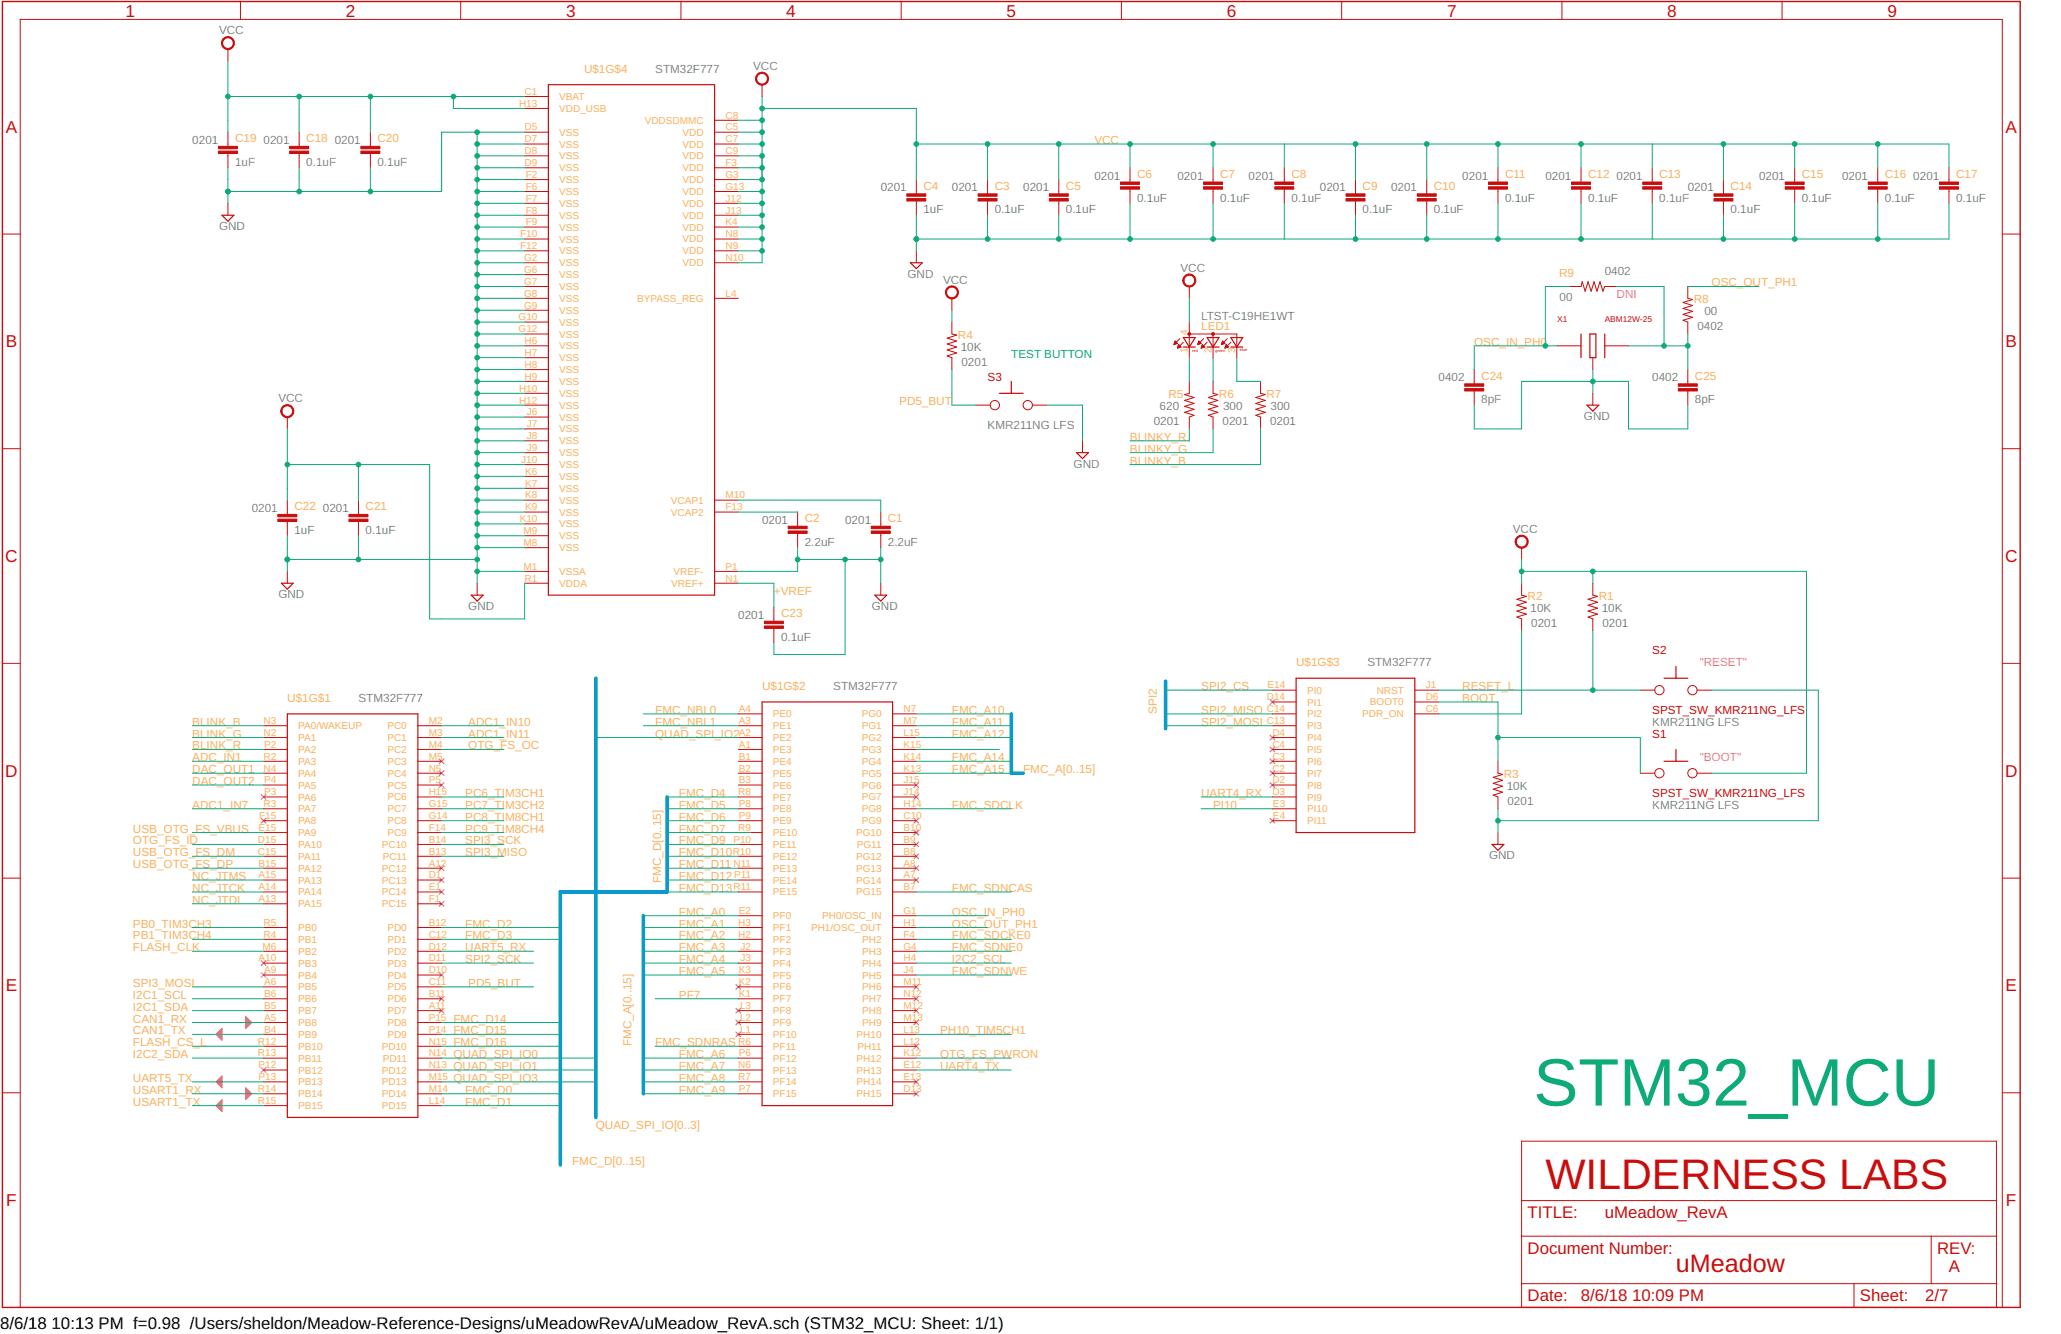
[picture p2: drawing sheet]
<svg xmlns="http://www.w3.org/2000/svg" width="432mm" height="279mm" viewBox="0 0 432 279" stroke-linecap="round" stroke-linejoin="round" font-family="sans-serif">
<defs><g id="words">
<text font-size="14.1" fill="#0dab76" x="321.3" y="231.6">STM32_MCU</text>
<text font-size="8.9" fill="#c90d0c" x="323.8" y="249">WILDERNESS LABS</text>
<text font-size="5.3" fill="#c90d0c" x="351.1" y="266.4">uMeadow</text>
<g font-size="3.6" fill="#c90d0c">
<text x="26.3" y="3.5">1</text>
<text x="72.5" y="3.5">2</text>
<text x="118.6" y="3.5">3</text>
<text x="164.7" y="3.5">4</text>
<text x="210.9" y="3.5">5</text>
<text x="257" y="3.5">6</text>
<text x="303.2" y="3.5">7</text>
<text x="349.3" y="3.5">8</text>
<text x="395.4" y="3.5">9</text>
<text x="1.2" y="27.8">A</text>
<text x="420.2" y="27.8">A</text>
<text x="1.2" y="72.8">B</text>
<text x="420.2" y="72.8">B</text>
<text x="1.1" y="117.7">C</text>
<text x="420.1" y="117.7">C</text>
<text x="1.1" y="162.7">D</text>
<text x="420.1" y="162.7">D</text>
<text x="1.2" y="207.7">E</text>
<text x="420.2" y="207.7">E</text>
<text x="1.3" y="252.6">F</text>
<text x="420.3" y="252.6">F</text>
</g>
<g font-size="3.5" fill="#c90d0c">
<text x="320" y="255.2">TITLE:</text>
<text x="336.2" y="255.2">uMeadow_RevA</text>
<text x="320" y="262.6">Document Number:</text>
<text x="405.8" y="262.6">REV:</text>
<text x="408.3" y="266.4">A</text>
<text x="320" y="272.6">Date:</text>
<text x="331.2" y="272.6">8/6/18</text>
<text x="342" y="272.6">10:09 PM</text>
<text x="389.7" y="272.6">Sheet:</text>
<text x="403.3" y="272.6">2/7</text>
</g>
<g font-size="3.5">
<text x="0" y="278.4">8/6/18</text>
<text x="10.8" y="278.4">10:13 PM f=0.98 /Users/sheldon/Meadow-Reference-Designs/uMeadowRevA/uMeadow_RevA.sch (STM32_MCU: Sheet: 1/1)</text>
</g>
<g font-size="2.5" fill="#808080">
<text x="45.9" y="7.2">VCC</text>
<text x="137.3" y="15.2">STM32F777</text>
<text x="157.8" y="14.6">VCC</text>
<text x="40.3" y="30.2">0201</text>
<text x="49.2" y="34.8">1uF</text>
<text x="55.2" y="30.2">0201</text>
<text x="64.2" y="34.8">0.1uF</text>
<text x="70.1" y="30.2">0201</text>
<text x="79.1" y="34.8">0.1uF</text>
<text x="184.5" y="40.1">0201</text>
<text x="199.4" y="40.1">0201</text>
<text x="214.4" y="40.1">0201</text>
<text x="229.3" y="37.6">0201</text>
<text x="246.7" y="37.6">0201</text>
<text x="261.6" y="37.6">0201</text>
<text x="276.5" y="40.1">0201</text>
<text x="291.4" y="40.1">0201</text>
<text x="306.4" y="37.6">0201</text>
<text x="323.8" y="37.6">0201</text>
<text x="338.7" y="37.6">0201</text>
<text x="353.6" y="40.1">0201</text>
<text x="368.5" y="37.6">0201</text>
<text x="385.9" y="37.6">0201</text>
<text x="400.9" y="37.6">0201</text>
<text x="193.5" y="44.7">1uF</text>
<text x="208.4" y="44.7">0.1uF</text>
<text x="223.3" y="44.7">0.1uF</text>
<text x="238.2" y="42.2">0.1uF</text>
<text x="255.6" y="42.2">0.1uF</text>
<text x="270.6" y="42.2">0.1uF</text>
<text x="285.5" y="44.7">0.1uF</text>
<text x="300.4" y="44.7">0.1uF</text>
<text x="315.3" y="42.2">0.1uF</text>
<text x="332.7" y="42.2">0.1uF</text>
<text x="347.6" y="42.2">0.1uF</text>
<text x="362.6" y="44.7">0.1uF</text>
<text x="377.5" y="42.2">0.1uF</text>
<text x="394.9" y="42.2">0.1uF</text>
<text x="409.8" y="42.2">0.1uF</text>
<text x="45.9" y="48.2">GND</text>
<text x="190.1" y="58.1">GND</text>
<text x="197.6" y="59.4">VCC</text>
<text x="247.3" y="56.9">VCC</text>
<text x="336.2" y="57.5">0402</text>
<text x="326.8" y="63">00</text>
<text x="357.1" y="66">00</text>
<text x="251.7" y="67.1">LTST-C19HE1WT</text>
<text x="355.6" y="69.2">0402</text>
<text x="201.3" y="73.4">10K</text>
<text x="201.4" y="76.7">0201</text>
<text x="301.4" y="79.9">0402</text>
<text x="346.2" y="79.9">0402</text>
<text x="58.3" y="84.2">VCC</text>
<text x="206.9" y="89.8">KMR211NG LFS</text>
<text x="241.7" y="89.1">0201</text>
<text x="243" y="85.9">620</text>
<text x="256.1" y="89.1">0201</text>
<text x="256.3" y="85.9">300</text>
<text x="266.1" y="89.1">0201</text>
<text x="266.2" y="85.9">300</text>
<text x="310.3" y="84.5">8pF</text>
<text x="331.9" y="88">GND</text>
<text x="355.1" y="84.5">8pF</text>
<text x="224.9" y="97.9">GND</text>
<text x="52.7" y="107.2">0201</text>
<text x="67.6" y="107.2">0201</text>
<text x="61.7" y="111.8">1uF</text>
<text x="76.6" y="111.8">0.1uF</text>
<text x="159.7" y="109.7">0201</text>
<text x="177.1" y="109.7">0201</text>
<text x="316.9" y="111.6">VCC</text>
<text x="168.6" y="114.3">2.2uF</text>
<text x="186" y="114.3">2.2uF</text>
<text x="58.3" y="125.3">GND</text>
<text x="98.1" y="127.8">GND</text>
<text x="154.7" y="129.6">0201</text>
<text x="182.7" y="127.8">GND</text>
<text x="320.7" y="128.1">10K</text>
<text x="320.8" y="131.4">0201</text>
<text x="335.6" y="128.1">10K</text>
<text x="335.7" y="131.4">0201</text>
<text x="163.6" y="134.2">0.1uF</text>
<text x="286.5" y="139.6">STM32F777</text>
<text x="75.1" y="147">STM32F777</text>
<text x="174.6" y="144.5">STM32F777</text>
<text x="346.2" y="152">KMR211NG LFS</text>
<text x="315.7" y="165.4">10K</text>
<text x="315.8" y="168.7">0201</text>
<text x="346.2" y="169.4">KMR211NG LFS</text>
<text x="312" y="180">GND</text>
</g>
<g font-size="2.5" fill="#fbaf5c">
<text x="122.4" y="15.2">U$1G$4</text>
<text x="49.2" y="29.8">C19</text>
<text x="64.2" y="29.8">C18</text>
<text x="79.1" y="29.8">C20</text>
<text x="229.3" y="30.2">VCC</text>
<text x="193.5" y="39.7">C4</text>
<text x="208.4" y="39.7">C3</text>
<text x="223.3" y="39.7">C5</text>
<text x="238.2" y="37.2">C6</text>
<text x="255.6" y="37.2">C7</text>
<text x="270.6" y="37.2">C8</text>
<text x="285.5" y="39.7">C9</text>
<text x="300.4" y="39.7">C10</text>
<text x="315.3" y="37.2">C11</text>
<text x="332.7" y="37.2">C12</text>
<text x="347.6" y="37.2">C13</text>
<text x="362.6" y="39.7">C14</text>
<text x="377.5" y="37.2">C15</text>
<text x="394.9" y="37.2">C16</text>
<text x="409.8" y="37.2">C17</text>
<text x="326.6" y="58">R9</text>
<text x="358.6" y="60">OSC_OUT_PH1</text>
<text x="354.9" y="63.5">R8</text>
<text x="200.7" y="71">R4</text>
<text x="251.7" y="69.2">LED1</text>
<text x="308.9" y="72.4">OSC_IN_PH0</text>
<text x="244.8" y="83.4">R5</text>
<text x="255.4" y="83.4">R6</text>
<text x="265.3" y="83.4">R7</text>
<text x="310.3" y="79.5">C24</text>
<text x="355.1" y="79.5">C25</text>
<text x="188.4" y="84.9">PD5_BUT</text>
<text x="236.7" y="92.3">BLINKY_R</text>
<text x="236.7" y="94.8">BLINKY_G</text>
<text x="236.7" y="97.3">BLINKY_B</text>
<text x="61.7" y="106.9">C22</text>
<text x="76.6" y="106.9">C21</text>
<text x="168.6" y="109.4">C2</text>
<text x="186" y="109.4">C1</text>
<text x="162.1" y="124.6">+VREF</text>
<text x="320" y="125.7">R2</text>
<text x="335" y="125.7">R1</text>
<text x="163.6" y="129.2">C23</text>
<text x="271.6" y="139.6">U$1G$3</text>
<text x="60.2" y="147">U$1G$1</text>
<text x="137.3" y="149.5">FMC_NBL0</text>
<text x="159.7" y="144.5">U$1G$2</text>
<text x="199.4" y="149.5">FMC_A10</text>
<text x="242.3" y="149.5" transform="rotate(-90 242.3 149.5)">SPI2</text>
<text x="251.7" y="144.5">SPI2_CS</text>
<text x="251.7" y="149.5">SPI2_MISO</text>
<text x="306.4" y="144.5">RESET_L</text>
<text x="306.4" y="147">BOOT</text>
<text x="40.3" y="152">BLINK_B</text>
<text x="40.3" y="154.5">BLINK_G</text>
<text x="98.1" y="152">ADC1_IN10</text>
<text x="98.1" y="154.5">ADC1_IN11</text>
<text x="137.3" y="154.5">QUAD_SPI_IO2</text>
<text x="137.3" y="152">FMC_NBL1</text>
<text x="199.4" y="152">FMC_A11</text>
<text x="199.4" y="154.5">FMC_A12</text>
<text x="251.7" y="152">SPI2_MOSI</text>
<text x="40.3" y="157">BLINK_R</text>
<text x="40.3" y="159.5">ADC_IN1</text>
<text x="40.3" y="161.9">DAC_OUT1</text>
<text x="98.1" y="157">OTG_FS_OC</text>
<text x="199.4" y="159.5">FMC_A14</text>
<text x="199.4" y="161.9">FMC_A15</text>
<text x="214.4" y="161.9">FMC_A[0..15]</text>
<text x="40.3" y="164.4">DAC_OUT2</text>
<text x="97.5" y="166.9">PC6_TIM3CH1</text>
<text x="142.2" y="166.9">FMC_D4</text>
<text x="251.7" y="166.9">UART4_RX</text>
<text x="315.1" y="163">R3</text>
<text x="40.3" y="169.4">ADC1_IN7</text>
<text x="97.5" y="169.4">PC7_TIM3CH2</text>
<text x="97.5" y="171.9">PC8_TIM8CH1</text>
<text x="142.2" y="169.4">FMC_D5</text>
<text x="142.2" y="171.9">FMC_D6</text>
<text x="199.4" y="169.4">FMC_SDCLK</text>
<text x="254.1" y="169.4">PI10</text>
<text x="27.9" y="174.4">USB_OTG_FS_VBUS</text>
<text x="27.9" y="176.9">OTG_FS_ID</text>
<text x="27.9" y="179.3">USB_OTG_FS_DM</text>
<text x="97.5" y="174.4">PC9_TIM8CH4</text>
<text x="97.5" y="176.9">SPI3_SCK</text>
<text x="97.5" y="179.3">SPI3_MISO</text>
<text x="142.2" y="174.4">FMC_D7</text>
<text x="142.2" y="176.9">FMC_D9</text>
<text x="142.2" y="179.3">FMC_D10</text>
<text x="27.9" y="181.8">USB_OTG_FS_DP</text>
<text x="40.3" y="184.3">NC_JTMS</text>
<text x="138.5" y="184.9" transform="rotate(-90 138.5 184.9)">FMC_D[0..15]</text>
<text x="142.2" y="181.8">FMC_D11</text>
<text x="142.2" y="184.3">FMC_D12</text>
<text x="40.3" y="186.8">NC_JTCK</text>
<text x="40.3" y="189.3">NC_JTDI</text>
<text x="142.2" y="191.8">FMC_A0</text>
<text x="142.2" y="186.8">FMC_D13</text>
<text x="199.4" y="191.8">OSC_IN_PH0</text>
<text x="199.4" y="186.8">FMC_SDNCAS</text>
<text x="27.9" y="194.3">PB0_TIM3CH3</text>
<text x="27.9" y="196.8">PB1_TIM3CH4</text>
<text x="97.5" y="194.3">FMC_D2</text>
<text x="97.5" y="196.8">FMC_D3</text>
<text x="142.2" y="194.3">FMC_A1</text>
<text x="142.2" y="196.8">FMC_A2</text>
<text x="199.4" y="194.3">OSC_OUT_PH1</text>
<text x="199.4" y="196.8">FMC_SDCKE0</text>
<text x="27.9" y="199.2">FLASH_CLK</text>
<text x="97.5" y="199.2">UART5_RX</text>
<text x="97.5" y="201.7">SPI2_SCK</text>
<text x="142.2" y="199.2">FMC_A3</text>
<text x="142.2" y="201.7">FMC_A4</text>
<text x="199.4" y="199.2">FMC_SDNE0</text>
<text x="199.4" y="201.7">I2C2_SCL</text>
<text x="27.9" y="206.7">SPI3_MOSI</text>
<text x="27.9" y="209.2">I2C1_SCL</text>
<text x="98.1" y="206.7">PD5_BUT</text>
<text x="142.2" y="204.2">FMC_A5</text>
<text x="142.2" y="209.2">PF7</text>
<text x="199.4" y="204.2">FMC_SDNWE</text>
<text x="27.9" y="211.7">I2C1_SDA</text>
<text x="27.9" y="214.2">CAN1_RX</text>
<text x="95" y="214.2">FMC_D14</text>
<text x="27.9" y="216.6">CAN1_TX</text>
<text x="27.9" y="219.1">FLASH_CS_L</text>
<text x="27.9" y="221.6">I2C2_SDA</text>
<text x="95" y="216.6">FMC_D15</text>
<text x="95" y="219.1">FMC_D16</text>
<text x="95" y="221.6">QUAD_SPI_IO0</text>
<text x="132.3" y="219.1" transform="rotate(-90 132.3 219.1)">FMC_A[0..15]</text>
<text x="137.3" y="219.1">FMC_SDNRAS</text>
<text x="142.2" y="221.6">FMC_A6</text>
<text x="197" y="221.6">OTG_FS_PWRON</text>
<text x="197" y="216.6">PH10_TIM5CH1</text>
<text x="27.9" y="226.6">UART5_TX</text>
<text x="95" y="226.6">QUAD_SPI_IO3</text>
<text x="95" y="224.1">QUAD_SPI_IO1</text>
<text x="142.2" y="224.1">FMC_A7</text>
<text x="142.2" y="226.6">FMC_A8</text>
<text x="197" y="224.1">UART4_TX</text>
<text x="27.9" y="229.1">USART1_RX</text>
<text x="27.9" y="231.6">USART1_TX</text>
<text x="97.5" y="229.1">FMC_D0</text>
<text x="97.5" y="231.6">FMC_D1</text>
<text x="142.2" y="229.1">FMC_A9</text>
<text x="124.8" y="236.5">QUAD_SPI_IO[0..3]</text>
<text x="119.9" y="244">FMC_D[0..15]</text>
</g>
<g font-size="2.5" fill="#f0f">
<text x="338.7" y="62.5">DNI</text>
<text x="356.1" y="139.6">&quot;RESET&quot;</text>
<text x="356.1" y="159.5">&quot;BOOT&quot;</text>
</g>
<text font-size="2.5" fill="#0dab76" x="211.9" y="74.9">TEST BUTTON</text>
<g font-size="2.5" fill="#c90d0c">
<text x="206.9" y="79.9">S3</text>
<text x="346.2" y="137.1">S2</text>
<text x="346.2" y="149.5">SPST_SW_KMR211NG_LFS</text>
<text x="346.2" y="154.5">S1</text>
<text x="346.2" y="166.9">SPST_SW_KMR211NG_LFS</text>
</g>
<g font-size="2.1" fill="#fbaf5c">
<text x="108.8" y="22.4">H13</text>
<text x="109.9" y="19.9">C1</text>
<text x="117.2" y="23.4">VDD_USB</text>
<text x="117.2" y="21">VBAT</text>
<text x="109.9" y="27.3">D5</text>
<text x="109.9" y="29.8">D7</text>
<text x="117.2" y="28.4">VSS</text>
<text x="135.1" y="25.9">VDDSDMMC</text>
<text x="143" y="28.4">VDD</text>
<text x="152" y="27.3">C5</text>
<text x="152" y="29.8">C7</text>
<text x="152" y="24.8">C8</text>
<text x="109.9" y="32.3">D8</text>
<text x="109.9" y="34.8">D9</text>
<text x="117.2" y="30.9">VSS</text>
<text x="117.2" y="33.4">VSS</text>
<text x="117.2" y="35.9">VSS</text>
<text x="143" y="30.9">VDD</text>
<text x="143" y="33.4">VDD</text>
<text x="143" y="35.9">VDD</text>
<text x="152" y="32.3">C9</text>
<text x="152" y="34.8">F3</text>
<text x="110.2" y="37.3">F2</text>
<text x="110.2" y="39.8">F6</text>
<text x="117.2" y="38.4">VSS</text>
<text x="117.2" y="40.9">VSS</text>
<text x="143" y="38.4">VDD</text>
<text x="143" y="40.8">VDD</text>
<text x="152" y="37.3">G3</text>
<text x="152" y="39.8">G13</text>
<text x="110.2" y="42.2">F7</text>
<text x="110.2" y="44.7">F8</text>
<text x="110.2" y="47.2">F9</text>
<text x="117.2" y="43.3">VSS</text>
<text x="117.2" y="45.8">VSS</text>
<text x="143" y="43.3">VDD</text>
<text x="143" y="45.8">VDD</text>
<text x="152" y="42.2">J12</text>
<text x="152" y="44.7">J13</text>
<text x="152" y="47.2">K4</text>
<text x="109" y="49.7">F10</text>
<text x="109" y="52.2">F12</text>
<text x="117.2" y="48.3">VSS</text>
<text x="117.2" y="50.8">VSS</text>
<text x="117.2" y="53.3">VSS</text>
<text x="143" y="48.3">VDD</text>
<text x="143" y="50.8">VDD</text>
<text x="143" y="53.3">VDD</text>
<text x="152" y="49.7">N8</text>
<text x="152" y="52.2">N9</text>
<text x="109.8" y="54.7">G2</text>
<text x="109.8" y="57.2">G6</text>
<text x="109.8" y="59.7">G7</text>
<text x="117.2" y="55.8">VSS</text>
<text x="117.2" y="58.3">VSS</text>
<text x="143" y="55.8">VDD</text>
<text x="152" y="54.7">N10</text>
<text x="109.8" y="62.1">G8</text>
<text x="109.8" y="64.6">G9</text>
<text x="117.2" y="60.7">VSS</text>
<text x="117.2" y="63.2">VSS</text>
<text x="117.2" y="65.7">VSS</text>
<text x="133.5" y="63.2">BYPASS_REG</text>
<text x="152" y="62.1">L4</text>
<text x="108.6" y="67.1">G10</text>
<text x="108.6" y="69.6">G12</text>
<text x="117.2" y="68.2">VSS</text>
<text x="117.2" y="70.7">VSS</text>
<text x="248.8" y="70.1" transform="rotate(-90 248.8 70.1)">4</text>
<text x="109.9" y="72.1">H6</text>
<text x="109.9" y="74.6">H7</text>
<text x="109.9" y="77.1">H8</text>
<text x="117.2" y="73.2">VSS</text>
<text x="117.2" y="75.7">VSS</text>
<text x="248.8" y="73.9" transform="rotate(-90 248.8 73.9)">1</text>
<text x="253.8" y="73.9" transform="rotate(-90 253.8 73.9)">2</text>
<text x="258.8" y="73.9" transform="rotate(-90 258.8 73.9)">3</text>
<text x="108.8" y="82">H10</text>
<text x="109.9" y="79.5">H9</text>
<text x="117.2" y="78.2">VSS</text>
<text x="117.2" y="80.6">VSS</text>
<text x="117.2" y="83.1">VSS</text>
<text x="108.8" y="84.5">H12</text>
<text x="110.4" y="87">J6</text>
<text x="110.4" y="89.5">J7</text>
<text x="117.2" y="85.6">VSS</text>
<text x="117.2" y="88.1">VSS</text>
<text x="110.4" y="92">J8</text>
<text x="110.4" y="94.5">J9</text>
<text x="117.2" y="90.6">VSS</text>
<text x="117.2" y="93.1">VSS</text>
<text x="117.2" y="95.6">VSS</text>
<text x="109.2" y="96.9">J10</text>
<text x="110" y="99.4">K6</text>
<text x="110" y="101.9">K7</text>
<text x="117.2" y="98">VSS</text>
<text x="117.2" y="100.5">VSS</text>
<text x="110" y="104.4">K8</text>
<text x="110" y="106.9">K9</text>
<text x="117.2" y="103">VSS</text>
<text x="117.2" y="105.5">VSS</text>
<text x="117.2" y="108">VSS</text>
<text x="140.5" y="105.5">VCAP1</text>
<text x="140.5" y="108">VCAP2</text>
<text x="152" y="104.4">M10</text>
<text x="152" y="106.9">F13</text>
<text x="108.9" y="109.4">K10</text>
<text x="109.7" y="111.9">M9</text>
<text x="117.2" y="110.5">VSS</text>
<text x="117.2" y="113">VSS</text>
<text x="109.7" y="114.4">M8</text>
<text x="109.7" y="119.3">M1</text>
<text x="117.2" y="115.4">VSS</text>
<text x="152" y="119.3">P1</text>
<text x="109.9" y="121.8">R1</text>
<text x="117.2" y="122.9">VDDA</text>
<text x="117.2" y="120.4">VSSA</text>
<text x="140.6" y="122.9">VREF+</text>
<text x="141.1" y="120.4">VREF-</text>
<text x="152" y="121.8">N1</text>
<text x="154.8" y="149.2">A4</text>
<text x="189.3" y="149.2">N7</text>
<text x="265.4" y="146.7">D14</text>
<text x="265.4" y="149.2">C14</text>
<text x="265.5" y="144.2">E14</text>
<text x="273.8" y="145.3">PI0</text>
<text x="273.8" y="147.8">PI1</text>
<text x="287" y="147.8">BOOT0</text>
<text x="288.4" y="145.3">NRST</text>
<text x="298.7" y="146.7">D6</text>
<text x="298.7" y="144.2">J1</text>
<text x="298.7" y="149.2">C6</text>
<text x="55.2" y="151.6">N3</text>
<text x="55.2" y="154.1">N2</text>
<text x="62.5" y="152.7">PA0/WAKEUP</text>
<text x="62.5" y="155.2">PA1</text>
<text x="81.2" y="152.7">PC0</text>
<text x="81.2" y="155.2">PC1</text>
<text x="89.8" y="151.6">M2</text>
<text x="89.8" y="154.1">M3</text>
<text x="154.8" y="151.6">A3</text>
<text x="154.8" y="154.1">A2</text>
<text x="161.9" y="152.7">PE1</text>
<text x="161.9" y="150.3">PE0</text>
<text x="161.9" y="155.2">PE2</text>
<text x="180.5" y="150.2">PG0</text>
<text x="180.5" y="152.7">PG1</text>
<text x="180.5" y="155.2">PG2</text>
<text x="189.3" y="151.6">M7</text>
<text x="189.3" y="154.1">L15</text>
<text x="265.4" y="151.6">C13</text>
<text x="266.6" y="154.1">D4</text>
<text x="273.8" y="150.3">PI2</text>
<text x="273.8" y="152.7">PI3</text>
<text x="273.8" y="155.2">PI4</text>
<text x="285.4" y="150.2">PDR_ON</text>
<text x="55.2" y="159.1">R2</text>
<text x="55.2" y="161.6">N4</text>
<text x="55.3" y="156.6">P2</text>
<text x="62.5" y="157.7">PA2</text>
<text x="62.5" y="160.2">PA3</text>
<text x="81.2" y="157.7">PC2</text>
<text x="81.2" y="160.2">PC3</text>
<text x="89.8" y="156.6">M4</text>
<text x="89.8" y="159.1">M5</text>
<text x="89.8" y="161.6">N5</text>
<text x="154.8" y="156.6">A1</text>
<text x="154.8" y="159.1">B1</text>
<text x="154.8" y="161.6">B2</text>
<text x="161.9" y="157.7">PE3</text>
<text x="161.9" y="160.2">PE4</text>
<text x="180.5" y="157.7">PG3</text>
<text x="180.5" y="160.2">PG4</text>
<text x="189.3" y="156.6">K15</text>
<text x="189.3" y="159.1">K14</text>
<text x="189.3" y="161.6">K13</text>
<text x="266.6" y="156.6">C4</text>
<text x="266.6" y="159.1">C3</text>
<text x="266.6" y="161.6">C2</text>
<text x="273.8" y="157.7">PI5</text>
<text x="273.8" y="160.2">PI6</text>
<text x="55.3" y="164.1">P4</text>
<text x="55.3" y="166.6">P3</text>
<text x="62.5" y="162.7">PA4</text>
<text x="62.5" y="165.2">PA5</text>
<text x="62.5" y="167.7">PA6</text>
<text x="81.2" y="162.7">PC4</text>
<text x="81.2" y="165.2">PC5</text>
<text x="81.2" y="167.7">PC6</text>
<text x="89.8" y="164.1">P5</text>
<text x="89.8" y="166.6">H15</text>
<text x="154.7" y="166.6">R8</text>
<text x="154.8" y="164.1">B3</text>
<text x="161.9" y="162.7">PE5</text>
<text x="161.9" y="165.2">PE6</text>
<text x="161.9" y="167.7">PE7</text>
<text x="180.5" y="162.7">PG5</text>
<text x="180.5" y="165.2">PG6</text>
<text x="180.5" y="167.7">PG7</text>
<text x="189.3" y="164.1">J15</text>
<text x="189.3" y="166.6">J14</text>
<text x="266.6" y="164.1">D2</text>
<text x="266.6" y="166.6">D3</text>
<text x="273.8" y="162.7">PI7</text>
<text x="273.8" y="165.2">PI8</text>
<text x="273.8" y="167.7">PI9</text>
<text x="54.3" y="171.5">F15</text>
<text x="55.2" y="169.1">R3</text>
<text x="62.5" y="170.1">PA7</text>
<text x="62.5" y="172.6">PA8</text>
<text x="81.2" y="170.1">PC7</text>
<text x="81.2" y="172.6">PC8</text>
<text x="89.8" y="169.1">G15</text>
<text x="89.8" y="171.5">G14</text>
<text x="154.8" y="169.1">P8</text>
<text x="154.8" y="171.5">P9</text>
<text x="161.9" y="170.1">PE8</text>
<text x="161.9" y="172.6">PE9</text>
<text x="180.5" y="170.1">PG8</text>
<text x="180.5" y="172.6">PG9</text>
<text x="189.3" y="169.1">H14</text>
<text x="189.3" y="171.5">C10</text>
<text x="266.7" y="169.1">E3</text>
<text x="266.7" y="171.5">E4</text>
<text x="273.8" y="170.1">PI10</text>
<text x="273.8" y="172.6">PI11</text>
<text x="54" y="176.5">D15</text>
<text x="54" y="179">C15</text>
<text x="54.2" y="174">E15</text>
<text x="62.5" y="175.1">PA9</text>
<text x="62.5" y="177.6">PA10</text>
<text x="80" y="177.6">PC10</text>
<text x="81.2" y="175.1">PC9</text>
<text x="89.8" y="174">F14</text>
<text x="89.8" y="176.5">B14</text>
<text x="89.8" y="179">B13</text>
<text x="153.5" y="179">R10</text>
<text x="153.6" y="176.5">P10</text>
<text x="154.7" y="174">R9</text>
<text x="161.9" y="175.1">PE10</text>
<text x="161.9" y="177.6">PE11</text>
<text x="179.4" y="175.1">PG10</text>
<text x="179.5" y="177.6">PG11</text>
<text x="189.3" y="174">B10</text>
<text x="189.3" y="176.5">B9</text>
<text x="189.3" y="179">B8</text>
<text x="54.2" y="181.5">B15</text>
<text x="54.2" y="184">A15</text>
<text x="62.5" y="180.1">PA11</text>
<text x="62.5" y="182.6">PA12</text>
<text x="62.5" y="185.1">PA13</text>
<text x="80" y="182.6">PC12</text>
<text x="80" y="185.1">PC13</text>
<text x="80.2" y="180.1">PC11</text>
<text x="89.8" y="181.5">A12</text>
<text x="89.8" y="184">D1</text>
<text x="153.7" y="181.5">N11</text>
<text x="153.8" y="184">P11</text>
<text x="161.9" y="180.1">PE12</text>
<text x="161.9" y="182.6">PE13</text>
<text x="161.9" y="185.1">PE14</text>
<text x="179.4" y="180.1">PG12</text>
<text x="179.4" y="182.6">PG13</text>
<text x="179.4" y="185.1">PG14</text>
<text x="189.3" y="181.5">A8</text>
<text x="189.3" y="184">A7</text>
<text x="54.2" y="186.5">A14</text>
<text x="54.2" y="188.9">A13</text>
<text x="62.5" y="187.6">PA14</text>
<text x="62.5" y="190">PA15</text>
<text x="80" y="187.5">PC14</text>
<text x="80" y="190">PC15</text>
<text x="89.8" y="186.5">E1</text>
<text x="89.8" y="188.9">F1</text>
<text x="153.7" y="186.5">R11</text>
<text x="154.8" y="191.4">E2</text>
<text x="161.9" y="187.6">PE15</text>
<text x="179.4" y="187.5">PG15</text>
<text x="189.3" y="186.5">B7</text>
<text x="189.3" y="191.4">G1</text>
<text x="55.2" y="193.9">R5</text>
<text x="55.2" y="196.4">R4</text>
<text x="62.5" y="195">PB0</text>
<text x="62.5" y="197.5">PB1</text>
<text x="81.2" y="195">PD0</text>
<text x="81.2" y="197.5">PD1</text>
<text x="89.8" y="193.9">B12</text>
<text x="89.8" y="196.4">C12</text>
<text x="154.7" y="193.9">H3</text>
<text x="154.7" y="196.4">H2</text>
<text x="161.9" y="192.5">PF0</text>
<text x="161.9" y="195">PF1</text>
<text x="161.9" y="197.5">PF2</text>
<text x="169.9" y="195">PH1/OSC_OUT</text>
<text x="172.3" y="192.5">PH0/OSC_IN</text>
<text x="180.6" y="197.5">PH2</text>
<text x="189.3" y="193.9">H1</text>
<text x="189.3" y="196.4">F4</text>
<text x="54.2" y="201.4">A10</text>
<text x="55" y="198.9">M6</text>
<text x="55.3" y="203.9">A9</text>
<text x="62.5" y="200">PB2</text>
<text x="62.5" y="202.5">PB3</text>
<text x="81.2" y="200">PD2</text>
<text x="81.2" y="202.5">PD3</text>
<text x="89.8" y="198.9">D12</text>
<text x="89.8" y="201.4">D11</text>
<text x="89.8" y="203.9">D10</text>
<text x="154.8" y="203.9">K3</text>
<text x="155.1" y="198.9">J2</text>
<text x="155.1" y="201.4">J3</text>
<text x="161.9" y="200">PF3</text>
<text x="161.9" y="202.5">PF4</text>
<text x="180.6" y="200">PH3</text>
<text x="180.6" y="202.5">PH4</text>
<text x="189.3" y="198.9">G4</text>
<text x="189.3" y="201.4">H4</text>
<text x="189.3" y="203.9">J4</text>
<text x="55.3" y="206.4">A6</text>
<text x="55.3" y="208.8">B6</text>
<text x="62.5" y="205">PB4</text>
<text x="62.5" y="207.4">PB5</text>
<text x="62.5" y="209.9">PB6</text>
<text x="81.2" y="204.9">PD4</text>
<text x="81.2" y="207.4">PD5</text>
<text x="81.2" y="209.9">PD6</text>
<text x="89.8" y="206.4">C11</text>
<text x="89.8" y="208.8">B11</text>
<text x="154.8" y="206.4">K2</text>
<text x="154.8" y="208.8">K1</text>
<text x="161.9" y="205">PF5</text>
<text x="161.9" y="207.4">PF6</text>
<text x="161.9" y="209.9">PF7</text>
<text x="180.6" y="204.9">PH5</text>
<text x="180.6" y="207.4">PH6</text>
<text x="180.6" y="209.9">PH7</text>
<text x="189.3" y="206.4">M11</text>
<text x="189.3" y="208.8">N12</text>
<text x="55.3" y="211.3">B5</text>
<text x="55.3" y="213.8">A5</text>
<text x="62.5" y="212.4">PB7</text>
<text x="62.5" y="214.9">PB8</text>
<text x="81.2" y="212.4">PD7</text>
<text x="81.2" y="214.9">PD8</text>
<text x="89.8" y="211.3">A11</text>
<text x="89.8" y="213.8">P15</text>
<text x="155" y="211.3">L3</text>
<text x="155" y="213.8">L2</text>
<text x="161.9" y="212.4">PF8</text>
<text x="161.9" y="214.9">PF9</text>
<text x="180.6" y="212.4">PH8</text>
<text x="180.6" y="214.9">PH9</text>
<text x="189.3" y="211.3">M12</text>
<text x="189.3" y="213.8">M13</text>
<text x="54" y="218.8">R12</text>
<text x="54" y="221.3">R13</text>
<text x="55.3" y="216.3">B4</text>
<text x="62.5" y="217.4">PB9</text>
<text x="62.5" y="219.9">PB10</text>
<text x="80" y="219.9">PD10</text>
<text x="81.2" y="217.4">PD9</text>
<text x="89.8" y="216.3">P14</text>
<text x="89.8" y="218.8">N15</text>
<text x="89.8" y="221.3">N14</text>
<text x="154.7" y="218.8">R6</text>
<text x="154.8" y="221.3">P6</text>
<text x="155" y="216.3">L1</text>
<text x="161.9" y="217.4">PF10</text>
<text x="161.9" y="219.9">PF11</text>
<text x="179.5" y="217.4">PH10</text>
<text x="179.6" y="219.9">PH11</text>
<text x="189.3" y="216.3">L13</text>
<text x="189.3" y="218.8">L12</text>
<text x="189.3" y="221.3">K12</text>
<text x="54.2" y="223.8">P12</text>
<text x="54.2" y="226.2">P13</text>
<text x="62.5" y="222.4">PB11</text>
<text x="62.5" y="224.9">PB12</text>
<text x="62.5" y="227.3">PB13</text>
<text x="80" y="224.8">PD12</text>
<text x="80" y="227.3">PD13</text>
<text x="80.2" y="222.4">PD11</text>
<text x="89.8" y="223.8">N13</text>
<text x="89.8" y="226.2">M15</text>
<text x="154.7" y="223.8">N6</text>
<text x="154.7" y="226.2">R7</text>
<text x="161.9" y="222.4">PF12</text>
<text x="161.9" y="224.9">PF13</text>
<text x="161.9" y="227.3">PF14</text>
<text x="179.5" y="222.4">PH12</text>
<text x="179.5" y="224.8">PH13</text>
<text x="179.5" y="227.3">PH14</text>
<text x="189.3" y="223.8">E12</text>
<text x="189.3" y="226.2">E13</text>
<text x="54" y="228.7">R14</text>
<text x="54" y="231.2">R15</text>
<text x="62.5" y="229.8">PB14</text>
<text x="62.5" y="232.3">PB15</text>
<text x="80" y="229.8">PD14</text>
<text x="80" y="232.3">PD15</text>
<text x="89.8" y="228.7">M14</text>
<text x="89.8" y="231.2">L14</text>
<text x="154.8" y="228.7">P7</text>
<text x="161.9" y="229.8">PF15</text>
<text x="179.5" y="229.8">PH15</text>
<text x="189.3" y="228.7">D13</text>
</g>
<g font-size="1.8" fill="#c90d0c">
<text x="326.3" y="67.5">X1</text>
<text x="336.2" y="67.5">ABM12W-25</text>
</g>
<g font-size=".8" fill="#c90d0c">
<text x="249.8" y="73.8">red</text>
<text x="254.6" y="73.8">green</text>
<text x="259.8" y="73.6">blue</text>
</g>
</g></defs>
<g fill="none" stroke="#f0f" stroke-width=".21">
<path d="M45.3 216.6h1.2M45.4 216.8h1.1M45.4 216.5h1.1M45.5 216.9h1M45.5 216.4h1M45.6 217h.9M45.6 216.3h.9M45.7 217.1h.8M45.7 216.2h.8M45.8 217.2h.7M45.9 216h.6M46 217.3h.5"/>
<path d="M46 215.9h.5M46.1 217.5h.4M46.1 215.8h.4M46.2 217.6h.3M46.2 215.7h.3M46.3 217.7h.2M46.3 215.6h.2M46.4 217.8h.1M46.4 215.5h.1M46.5 215.4v2.5l-1.2-1.3zM51.5 212.9l1.2 1.3-1.2 1.2zM51.5 215.3h.1"/>
<path d="M51.5 215.2h.1M51.5 215.1h.3M51.5 215h.4M51.5 214.9h.5M51.5 214.8h.6M51.5 214.7h.7M51.5 214.5h.9M51.5 214.4h1M51.5 214.3h1.1M51.5 214.2h1.2M51.5 214.1h1.1M51.5 213.9h1"/>
<path d="M51.5 213.8h.9M51.5 213.7h.8M51.5 213.6h.7M51.5 213.5h.5M51.5 213.4h.4M51.5 213.2h.3M51.5 213.1h.2M51.5 213h.1M45.3 231.6h1.2M45.3 226.6h1.2M45.4 226.5h1.1M45.4 231.7h1.1"/>
<path d="M45.4 231.4h1.1M45.4 226.7h1.1M45.5 226.4h1M45.5 231.8h1M45.5 231.3h1M45.5 226.9h1M45.6 226.3h.9M45.6 231.9h.9M45.6 231.2h.9M45.7 227h.8M45.7 226.1h.8M45.7 232h.8"/>
<path d="M45.7 231.1h.8M45.8 227.1h.7M45.8 226h.7M45.8 232.1h.7M45.9 231h.6M45.9 227.2h.6M45.9 225.9h.6M46 232.3h.5M46 230.8h.5M46 227.3h.5M46.1 225.8h.4M46.1 232.4h.4"/>
<path d="M46.1 230.7h.4M46.1 227.4h.4M46.2 225.7h.3M46.2 232.5h.3M46.2 230.6h.3M46.2 227.6h.3M46.3 225.6h.2M46.3 232.6h.2M46.3 230.5h.2M46.4 227.7h.1M46.4 225.4h.1M46.4 232.7h.1"/>
<path d="M46.5 230.4h.1M46.5 227.8h.1M46.5 225.3v2.5l-1.2-1.2zM46.5 230.3v2.5l-1.2-1.2zM51.5 227.8l1.2 1.3-1.2 1.2zM51.5 230.3h.1M51.5 230.1h.2M51.5 230h.3M51.5 229.9h.4M51.5 229.8h.5M51.5 229.7h.6M51.5 229.6h.7"/>
<path d="M51.5 229.4h.9M51.5 229.3h1M51.5 229.2h1.1M51.5 229.1h1.2M51.5 229h1.1M51.5 228.9h1M51.5 228.7h.9M51.5 228.6h.8M51.5 228.5h.7M51.5 228.4h.5M51.5 228.3h.4M51.5 228.2h.3"/>
<path d="M51.5 228h.2M51.5 227.9h.1"/>
</g>
<g fill="none" stroke="#f0f" stroke-width=".25">
<path d="M92 159l1 1M93 159l-1 1M266.1 154l1 1M266.1 146.5l1 1M266.1 156.5l1 1M266.1 159l1 1M267.1 154l-1 1M267.1 146.5l-1 1M267.1 156.5l-1 1M267.1 159l-1 1M54.7 166.4l1 1M54.7 171.4l1 1"/>
<path d="M55.7 166.4l-1 1M55.7 171.4l-1 1M92 161.4l1 1M92 163.9l1 1M93 161.4l-1 1M93 163.9l-1 1M191.5 163.9l1 1M191.5 166.4l1 1M191.5 178.9l1 1M191.5 176.4l1 1M191.5 173.9l1 1M191.5 171.4l1 1"/>
<path d="M192.5 173.9l-1 1M192.5 176.4l-1 1M192.5 178.9l-1 1M192.5 163.9l-1 1M192.5 166.4l-1 1M192.5 171.4l-1 1M266.1 161.4l1 1M266.1 163.9l1 1M266.1 171.4l1 1M267.1 161.4l-1 1M267.1 163.9l-1 1M267.1 171.4l-1 1"/>
<path d="M92 181.3l1 1M92 183.8l1 1M92 186.3l1 1M92 188.8l1 1M93 181.3l-1 1M93 183.8l-1 1M93 186.3l-1 1M93 188.8l-1 1M191.5 183.8l1 1M191.5 181.3l1 1M192.5 183.8l-1 1M192.5 181.3l-1 1"/>
<path d="M54.7 201.2l1 1M54.7 203.7l1 1M55.7 201.2l-1 1M55.7 203.7l-1 1M92 208.7l1 1M92 211.2l1 1M92 203.7l1 1M93 208.7l-1 1M93 211.2l-1 1M93 203.7l-1 1M154.2 206.2l1 1M154.2 211.2l1 1"/>
<path d="M154.2 213.7l1 1M154.2 216.2l1 .9M155.2 206.2l-1 1M155.2 211.2l-1 1M155.2 213.7l-1 1M155.2 216.2l-1 .9M191.5 218.6l1 1M191.5 211.2l1 1M191.5 213.7l1 1M191.5 206.2l1 1M191.5 208.7l1 1M192.5 218.6l-1 1"/>
<path d="M192.5 211.2l-1 1M192.5 213.7l-1 1M192.5 206.2l-1 1M192.5 208.7l-1 1M54.7 223.6l1 1M55.7 223.6l-1 1M191.5 228.6l1 1M191.5 226.1l1 1M192.5 228.6l-1 1M192.5 226.1l-1 1"/>
</g>
<g fill="none" stroke="#c90d0c" stroke-width=".21">
<path d="M47.8 10.3v2.5M50.4 .3v3.8M96.5 .3v3.8M142.7 .3v3.8M159.7 17.7v2.5M188.8 .3v3.8M234.9 .3v3.8M281.1 .3v3.8M327.2 .3v3.8M373.4 .3v3.8M47.8 27.7v2.9M47.8 32.2v2.9"/>
<path d="M62.7 27.7v2.9M62.7 32.2v2.9M77.6 27.7v2.9M77.6 32.2v2.9M109.9 27.7h5M109.9 30.2h5M109.9 32.6h5M109.9 35.1h5M109.9 37.6h5M109.9 22.7h5M109.9 20.2h5M149.7 27.7h5"/>
<path d="M149.7 30.2h5M149.7 32.6h5M149.7 35.1h5M149.7 37.6h5M149.7 25.2h5M192 37.6v3M206.9 37.6v3M221.8 37.6v3M236.7 35.1v3M236.7 39.6v3M254.1 35.1v3M254.1 39.6v3"/>
<path d="M269.1 35.1v3M269.1 39.6v3M284 37.6v3M298.9 37.6v3M313.8 35.1v3M313.8 39.6v3M331.2 35.1v3M331.2 39.6v3M346.2 35.1v3M346.2 39.6v3M361.1 37.6v3M376 35.1v3"/>
<path d="M376 39.6v3M393.4 35.1v3M393.4 39.6v3M408.3 35.1v3M408.3 39.6v3M.5 49h3.7M47.8 42.6v2.5M109.9 40.1h5M109.9 42.6h5M109.9 45.1h5M109.9 47.6h5M109.9 50.1h5"/>
<path d="M109.9 52.5h5M109.9 55h5M109.9 57.5h5M149.7 40.1h5M149.7 42.6h5M149.7 45.1h5M149.7 47.6h5M149.7 50.1h5M149.7 52.5h5M149.7 55h5M192 42.1v3M192 52.5v2.5"/>
<path d="M206.9 42.1v3M221.8 42.1v3M284 42.1v3M298.9 42.1v3M361.1 42.1v3M419.5 49h3.7M109.9 62.5h5M109.9 60h5M109.9 65h5M109.9 67.5h5M109.9 70h5M109.9 72.4h5"/>
<path d="M109.9 74.9h5M109.9 77.4h5M109.9 79.9h5M149.7 62.5h5M199.4 67.5v2.5l1 .2-2 .6 2 .6-2 .7 2 .6-2 .6 2 .6-2 .6 1 .4v2.5M199.4 62.5v2.5M246 72.1h.3M246 71.9h.6M246.1 71.8h.5M246.1 71.7h.4M246.1 71.6h.3M246.2 71.5h.1"/>
<path d="M246.2 71.4l.5 .5-.8 .3zM246.7 72.9h.1M246.7 72.8h.4M246.8 72.7h.6M246.8 72.5h.5M246.8 72.4h.4M246.9 72.3h.2M246.9 72.2h.1M246.9 72.2l-.2 .7M246.9 72.2l.5 .5-.7 .2M247.2 70.9l-.9 .9M247.9 71.7l-.8 .9"/>
<path d="M249.2 70h9.9v4.9M249.2 60v2.5M249.2 67.5v7.4M249.2 79.9v2.5l-1 .2 2 .6-2 .7 2 .6-2 .6 2 .6-2 .7 2 .6-1 .4v2.4M251 72.1h.2M251 71.9h.6M251 71.8h.6M251.1 71.7h.3M251.1 71.6h.2M251.1 71.5h.1M251.2 71.4l.5 .5-.8 .3zM251.7 72.9h.1"/>
<path d="M251.7 72.8h.4M251.8 72.7h.6M251.8 72.5h.5M251.8 72.4h.4M251.9 72.3h.1M251.9 72.2h.1M251.9 72.2l.5 .5-.7 .2M251.9 72.2l-.2 .7M252.2 70.9l-.9 .9M252.9 71.7l-.9 .9M254.1 70v4.9M254.1 79.9v2.5l1 .2-1.9 .6 1.9 .7-1.9 .6 1.9 .6-1.9 .6 1.9 .7-1.9 .6 .9 .4v2.4"/>
<path d="M255.9 72.1h.3M256 71.9h.6M256 71.8h.5M256 71.7h.4M256.1 71.6h.2M256.1 71.5h.1M256.1 71.4l.5 .5-.7 .3zM256.6 72.9h.1M256.7 72.8h.4M256.7 72.7h.7M256.8 72.5h.4M256.8 72.4h.3"/>
<path d="M256.8 72.3h.2M256.9 72.2l.5 .5-.8 .2M256.9 72.2l-.3 .7M256.9 72.2h.1M257.1 70.9l-.8 .9M257.9 71.7l-.9 .9M264.1 79.9v2.5l1 .2-2 .6 2 .7-2 .6 2 .6-2 .6 2 .7-2 .6 1 .4v2.4M308.9 77.4v3M326.3 72.4h4.9M328.7 60h2.5l.3-1 .6 2 .6-2 .7 2 .6-2 .6 2 .6-2 .6 2 .4-1h2.5M333.7 74.9v2.5M336.2 72.4h5"/>
<path d="M353.6 60v2.5l1 .2-2 .7 2 .6-2 .6 2 .6-2 .6 2 .7-2 .6 1 .4v2.5M353.6 77.4v3M.5 94h3.7M60.2 87.4v2.4M109.9 82.4h5M109.9 84.9h5M109.9 87.4h5M109.9 89.8h5M109.9 92.3h5M109.9 94.8h5M109.9 97.3h5M109.9 99.8h5"/>
<path d="M204.4 84.9h3.1M216.3 84.9h3M226.8 92.3v2.5M308.9 81.9v3M333.7 82.4v2.5M353.6 81.9v3M419.5 94h3.7M60.2 104.8v2.9M60.2 109.2v3M60.2 119.7v2.5M75.1 104.8v2.9M75.1 109.2v3"/>
<path d="M109.9 104.8h5M109.9 107.3h5M109.9 119.7h5M109.9 102.3h5M109.9 109.7h5M109.9 112.2h5M109.9 114.7h5M149.7 104.8h5M149.7 107.3h5M149.7 119.7h5M167.1 107.3v2.9M167.1 111.7v3"/>
<path d="M184.5 107.3v2.9M184.5 111.7v3M318.8 114.7v2.5M.5 138.9h3.7M100 122.2v2.5M109.9 122.2h5M149.7 122.2h5M162.1 127.1v3M162.1 131.6v3M184.5 122.2v2.5M318.8 122.2v2.5l1 .2-2 .6 2 .6-2 .7 2 .6-2 .6 2 .6-2 .6 1 .4v2.5M333.7 122.2v2.5l1 .2-2 .6 2 .6-2 .7 2 .6-2 .6 2 .6-2 .6 1 .4v2.5"/>
<path d="M419.5 138.9h3.7M55.2 152h5M55.2 154.5h5M55.2 157h5M55.2 159.4h5M87.5 152h5M87.5 154.5h5M87.5 157h5M87.5 159.4h5M154.7 152h5M154.7 154.5h5M154.7 157h5"/>
<path d="M154.7 159.4h5M154.7 149.5h5M187 152h5M187 154.5h5M187 157h5M187 159.4h5M187 149.5h5M266.6 152h4.9M266.6 154.5h4.9M266.6 157h4.9M266.6 159.4h4.9M266.6 149.5h4.9"/>
<path d="M266.6 144.5h4.9M266.6 147h4.9M296.4 149.5h5M296.4 144.5h5M296.4 147h5M313.8 159.4v2.5l1 .3-2 .6 2 .6-2 .7 2 .6-2 .6 2 .6-2 .6 1 .4v2.5M343.7 144.5h3M355.6 144.5h3M55.2 161.9h5M55.2 164.4h5M55.2 166.9h5M55.2 169.4h5"/>
<path d="M55.2 171.9h5M55.2 174.4h5M55.2 176.9h5M55.2 179.3h5M87.5 161.9h5M87.5 164.4h5M87.5 166.9h5M87.5 169.4h5M87.5 171.9h5M87.5 174.4h5M87.5 176.9h5M87.5 179.3h5"/>
<path d="M154.7 161.9h5M154.7 164.4h5M154.7 166.9h5M154.7 169.4h5M154.7 171.9h5M154.7 174.4h5M154.7 176.9h5M154.7 179.3h5M187 161.9h5M187 164.4h5M187 166.9h5M187 169.4h5"/>
<path d="M187 171.9h5M187 174.4h5M187 176.9h5M187 179.3h5M266.6 161.9h4.9M266.6 164.4h4.9M266.6 166.9h4.9M266.6 169.4h4.9M266.6 171.9h4.9M313.8 174.4v2.5M343.7 161.9h3M355.6 161.9h3"/>
<path d="M.5 183.9h3.7M55.2 181.8h5M55.2 184.3h5M55.2 186.8h5M55.2 189.3h5M55.2 194.3h5M55.2 196.7h5M55.2 199.2h5M87.5 181.8h5M87.5 184.3h5M87.5 186.8h5M87.5 189.3h5"/>
<path d="M87.5 194.3h5M87.5 196.7h5M87.5 199.2h5M154.7 181.8h5M154.7 184.3h5M154.7 186.8h5M154.7 194.3h5M154.7 196.7h5M154.7 199.2h5M154.7 191.8h5M187 181.8h5M187 184.3h5"/>
<path d="M187 186.8h5M187 194.3h5M187 196.7h5M187 199.2h5M187 191.8h5M419.5 183.9h3.7M55.2 201.7h5M55.2 204.2h5M55.2 206.7h5M55.2 209.2h5M55.2 211.7h5M55.2 214.2h5"/>
<path d="M55.2 216.6h5M55.2 219.1h5M87.5 201.7h5M87.5 204.2h5M87.5 206.7h5M87.5 209.2h5M87.5 211.7h5M87.5 214.2h5M87.5 216.6h5M87.5 219.1h5M154.7 201.7h5M154.7 204.2h5"/>
<path d="M154.7 206.7h5M154.7 209.2h5M154.7 211.7h5M154.7 214.2h5M154.7 216.6h5M154.7 219.1h5M187 201.7h5M187 204.2h5M187 206.7h5M187 209.2h5M187 211.7h5M187 214.2h5"/>
<path d="M187 216.6h5M187 219.1h5M.5 228.9h3.7M55.2 221.6h5M55.2 224.1h5M55.2 226.6h5M55.2 229.1h5M55.2 231.6h5M87.5 221.6h5M87.5 224.1h5M87.5 226.6h5M87.5 229.1h5"/>
<path d="M87.5 231.6h5M154.7 221.6h5M154.7 224.1h5M154.7 226.6h5M154.7 229.1h5M187 221.6h5M187 224.1h5M187 226.6h5M187 229.1h5M318.8 239h99.5v34.8h-99.5zM419.5 228.9h3.7M318.8 258.9h99.5"/>
<path d="M318.8 251.5h99.5M404.6 258.9v10M4.2 273.8v-269.7h415.3v269.7M318.8 268.9h99.5M388.4 268.9v4.9"/>
<circle cx="208.4" cy="84.9" r=".97"/>
<circle cx="215.3" cy="84.9" r=".97"/>
<circle cx="347.7" cy="144.5" r=".97"/>
<circle cx="354.6" cy="144.5" r=".97"/>
<circle cx="347.7" cy="161.9" r=".97"/>
<circle cx="354.6" cy="161.9" r=".97"/>
</g>
<g fill="none" stroke="#c90d0c" stroke-width=".25">
<path d="M114.9 17.7h34.8v107h-34.8zM46.5 45.1h2.5l-1.2 1.2zM190.7 55h2.5l-1.2 1.3zM211.9 79.9v2.5M247.9 72.7h2.5M247.9 70.7h2.5l-1.2 2zM252.9 72.7h2.5M252.9 70.7h2.5l-1.3 2zM257.9 70.7h2.5l-1.3 2zM257.9 72.7h2.5M331.2 70v4.9M333.1 70h1.2v4.9h-1.2z"/>
<path d="M336.2 70v4.9M209.4 82.4h5M225.6 94.8h2.4l-1.2 1.3zM332.5 84.9h2.5l-1.3 1.2zM58.9 122.2h2.5l-1.2 1.2zM98.7 124.7h2.5l-1.2 1.2zM183.3 124.7h2.5l-1.3 1.2zM351.1 139.6v2.4M60.2 149.5h27.3v84.5h-27.3zM159.7 147h27.3v84.6h-27.3zM271.5 142h24.9v32.4h-24.9zM348.6 142h5"/>
<path d="M348.6 159.4h5M351.1 157v2.4M312.6 176.9h2.5l-1.3 1.2z"/>
</g>
<path d="M.5 .3h422.7v273.5h-422.7z" fill="none" stroke="#c90d0c" stroke-width=".3"/>
<g fill="#c90d0c" stroke="#c90d0c" stroke-width=".21">
<path d="M182.5 111.2h4v.5h-4z"/>
<path d="M182.5 110.2h4v.5h-4z"/>
<path d="M165.1 111.2h4v.5h-4z"/>
<path d="M165.1 110.2h4v.5h-4z"/>
<path d="M204.9 41.6h4v.5h-4z"/>
<path d="M204.9 40.6h4v.5h-4z"/>
<path d="M190 41.6h4v.5h-4z"/>
<path d="M190 40.6h4v.5h-4z"/>
<path d="M219.8 41.6h4v.5h-4z"/>
<path d="M219.8 40.6h4v.5h-4z"/>
<path d="M234.8 39.1h3.9v.5h-3.9z"/>
<path d="M234.8 38.1h3.9v.5h-3.9z"/>
<path d="M252.2 39.1h3.9v.5h-3.9z"/>
<path d="M252.2 38.1h3.9v.5h-3.9z"/>
<path d="M267.1 39.1h4v.5h-4z"/>
<path d="M267.1 38.1h4v.5h-4z"/>
<path d="M282 41.6h4v.5h-4z"/>
<path d="M282 40.6h4v.5h-4z"/>
<path d="M296.9 41.6h4v.5h-4z"/>
<path d="M296.9 40.6h4v.5h-4z"/>
<path d="M311.8 39.1h4v.5h-4z"/>
<path d="M311.8 38.1h4v.5h-4z"/>
<path d="M329.2 39.1h4v.5h-4z"/>
<path d="M329.2 38.1h4v.5h-4z"/>
<path d="M344.2 39.1h3.9v.5h-3.9z"/>
<path d="M344.2 38.1h3.9v.5h-3.9z"/>
<path d="M359.1 41.6h4v.5h-4z"/>
<path d="M359.1 40.6h4v.5h-4z"/>
<path d="M374 39.1h4v.5h-4z"/>
<path d="M374 38.1h4v.5h-4z"/>
<path d="M391.4 39.1h4v.5h-4z"/>
<path d="M391.4 38.1h4v.5h-4z"/>
<path d="M406.3 39.1h4v.5h-4z"/>
<path d="M406.3 38.1h4v.5h-4z"/>
<path d="M60.7 31.6h4v.6h-4z"/>
<path d="M60.7 30.6h4v.6h-4z"/>
<path d="M45.8 31.6h3.9v.6h-3.9z"/>
<path d="M45.8 30.6h3.9v.6h-3.9z"/>
<path d="M75.6 31.6h4v.6h-4z"/>
<path d="M75.6 30.6h4v.6h-4z"/>
<path d="M73.1 108.7h4v.5h-4z"/>
<path d="M73.1 107.7h4v.5h-4z"/>
<path d="M58.2 108.7h4v.5h-4z"/>
<path d="M58.2 107.7h4v.5h-4z"/>
<path d="M160.1 131.1h4v.5h-4z"/>
<path d="M160.1 130.1h4v.5h-4z"/>
<path d="M306.9 81.4h4v.5h-4z"/>
<path d="M306.9 80.4h4v.5h-4z"/>
<path d="M351.6 81.4h4v.5h-4z"/>
<path d="M351.6 80.4h4v.5h-4z"/>
</g>
<g fill="#c90d0c" stroke="#c90d0c" stroke-width=".21">
<path d="M158.7 15.6a1.37 1.37 0 0 1 2.1 .2 1.37 1.37 0 0 1-.8 2 1.37 1.37 0 0 1-1.7-1.3h.2a1.11 1.11 0 0 1 1.6-1.1 1.11 1.11 0 0 1 .3 1.9 1.11 1.11 0 0 1-1.8-.5l-.1-.3h-.2z" fill-rule="evenodd"/>
<path d="M46.8 8.1a1.36 1.36 0 0 1 2.1 .2 1.36 1.36 0 0 1-.7 2 1.36 1.36 0 0 1-1.8-1.3h.2a1.13 1.13 0 0 1 1.6-1 1.13 1.13 0 0 1 .3 1.9 1.13 1.13 0 0 1-1.8-.6l-.1-.3h-.2z" fill-rule="evenodd"/>
<path d="M59.2 85.2a1.37 1.37 0 0 1 2.2 .2 1.37 1.37 0 0 1-.8 2 1.37 1.37 0 0 1-1.8-1.3h.3a1.12 1.12 0 0 1 1.6-.9 1.12 1.12 0 0 1 .2 1.9 1.12 1.12 0 0 1-1.8-.7v-.3h-.3z" fill-rule="evenodd"/>
<path d="M317.8 112.5a1.37 1.37 0 0 1 2.2 .2 1.37 1.37 0 0 1-.8 2.1 1.37 1.37 0 0 1-1.8-1.3h.3a1.12 1.12 0 0 1 1.6-1 1.12 1.12 0 0 1 .2 1.9 1.12 1.12 0 0 1-1.8-.7v-.2h-.3z" fill-rule="evenodd"/>
<path d="M198.4 60.3a1.36 1.36 0 0 1 2.2 .2 1.36 1.36 0 0 1-.8 2 1.36 1.36 0 0 1-1.7-1.3h.2a1.12 1.12 0 0 1 1.7-.9 1.12 1.12 0 0 1 .1 1.9 1.12 1.12 0 0 1-1.7-.7l-.1-.3h-.2z" fill-rule="evenodd"/>
<path d="M248.9 69.8l.2-.1 .3 .1v.3l-.1 .1-.4-.1v-.1l.3-.1-.3 .1z" fill-rule="evenodd"/>
<path d="M253.9 69.8l.2-.1 .3 .1v.3l-.2 .1-.3-.1v-.1l.3-.1-.3 .1z" fill-rule="evenodd"/>
<path d="M248.2 57.8a1.37 1.37 0 0 1 2.1 .3 1.37 1.37 0 0 1-.8 2 1.37 1.37 0 0 1-1.7-1.3h.3a1.11 1.11 0 0 1 1.5-1.1 1.11 1.11 0 0 1 .3 1.9 1.11 1.11 0 0 1-1.8-.6v-.2h-.3z" fill-rule="evenodd"/>
</g>
<path d="M124.8 142v92M211.9 149.5v12.4h2.5M244.2 142.7v9.9M139.8 166.9v19.9h-22.4v57.2M134.8 191.8v37.3" fill="none" stroke="#0598d7" stroke-width=".76"/>
<g fill="none" stroke="#0dab76" stroke-width=".21">
<path d="M47.8 12.8v14.9M47.8 35.1v7.5M47.8 20.2h62.1M62.7 20.2v7.5M62.7 35.1v5M77.6 20.2v7.5M77.6 35.1v5M95 20.2v2.5h14.9M100 27.7v94.5M100 37.6h9.9M100 35.1h9.9M100 32.6h9.9"/>
<path d="M100 30.2h9.9M109.9 27.7h-17.4v12.4h-44.7M154.7 27.7h5M154.7 37.6h5M154.7 35.1h5M154.7 32.6h5M154.7 30.2h5M154.7 25.2h5M159.7 22.7h32.3v14.9M159.7 20.2v34.8h-5M192 30.2h216.3v4.9M206.9 30.2v7.4"/>
<path d="M221.8 30.2v7.4M236.7 30.2v4.9M254.1 30.2v4.9M269.1 30.2v4.9M284 30.2v7.4M298.9 30.2v7.4M313.8 30.2v4.9M331.2 30.2v4.9M346.2 30.2v4.9M361.1 30.2v7.4M376 30.2v4.9M393.4 30.2v4.9"/>
<path d="M100 50.1h9.9M100 40.1h9.9M100 55h9.9M100 52.5h9.9M100 47.6h9.9M100 45.1h9.9M100 42.6h9.9M100 57.5h9.9M154.7 50.1h5M154.7 40.1h5M154.7 52.5h5M154.7 47.6h5"/>
<path d="M154.7 45.1h5M154.7 42.6h5M192 45.1v7.4M206.9 45.1v5M221.8 45.1v5M236.7 42.6v7.5M254.1 42.6v7.5M269.1 42.6v7.5M284 45.1v5M298.9 45.1v5M313.8 42.6v7.5M331.2 42.6v7.5"/>
<path d="M346.2 42.6v7.5M361.1 45.1v5M376 42.6v7.5M393.4 42.6v7.5M408.3 42.6v7.5h-216.3M100 79.9h9.9M100 77.4h9.9M100 74.9h9.9M100 72.4h9.9M100 70h9.9M100 67.5h9.9M100 65h9.9"/>
<path d="M100 62.5h9.9M100 60h9.9M199.4 77.4v7.5h5M199.4 65v2.5M249.2 62.5v5M249.2 74.9v5M254.1 74.9v5M259.1 74.9v5h5M326.3 72.4h-17.4v5M328.7 60h-4.9v12.4M333.7 77.4v5M338.7 60h9.9v12.4"/>
<path d="M341.2 72.4h12.4M353.6 70v7.4M353.6 60h14.9M60.2 97.3h29.8v32.3h19.9v-7.4M60.2 89.8v15M75.1 97.3v7.5M100 99.8h9.9M100 97.3h9.9M100 94.8h9.9M100 92.3h9.9M100 89.8h9.9M100 87.4h9.9"/>
<path d="M100 84.9h9.9M100 82.4h9.9M219.3 84.9h7.5v7.4M249.2 89.8v2.5h-12.5M254.1 89.8v5h-17.4M264.1 89.8v7.5h-27.4M308.9 84.9v4.9h9.9v-9.9h22.4v9.9h12.4v-4.9M60.2 117.2h39.8M60.2 112.2v7.5M75.1 112.2v5M100 104.8h9.9M100 107.3h9.9"/>
<path d="M100 119.7h9.9M100 114.7h9.9M100 112.2h9.9M100 109.7h9.9M100 102.3h9.9M154.7 104.8h29.8v2.5M154.7 107.3h12.4M167.1 114.7v5h-12.4M167.1 117.2h17.4M177.1 117.2v19.9h-15v-2.5M184.5 114.7v7.5M318.8 119.7h59.7v42.2h-19.9"/>
<path d="M318.8 117.2v5M333.7 119.7v2.5M154.7 122.2h7.4v4.9M318.8 132.1v17.4h-17.4M333.7 132.1v12.4M40.3 154.5h14.9M40.3 152h14.9M40.3 159.4h14.9M40.3 157h14.9M92.5 154.5h13.1M92.5 152h13.1M92.5 157h13.1"/>
<path d="M124.8 154.5h29.9M134.8 149.5h19.9M134.8 152h19.9M192 149.5h19.9M192 154.5h19.9M192 152h19.9M192 159.4h19.9M192 157h17.4M244.2 144.5h22.4M244.2 149.5h22.4M244.2 152h22.4M301.4 147h12.4v12.4"/>
<path d="M301.4 144.5h42.3M313.8 154.5h29.9v7.4M358.6 144.5h22.4v27.4h-67.2M40.3 161.9h14.9M40.3 169.4h14.9M40.3 174.4h14.9M40.3 176.9h14.9M40.3 179.3h14.9M40.3 164.4h14.9M92.5 171.9h13.1M92.5 166.9h13.1M92.5 169.4h13.1"/>
<path d="M92.5 174.4h13.1M92.5 176.9h13.1M92.5 179.3h13.1M139.8 171.9h14.9M139.8 166.9h14.9M139.8 169.4h14.9M139.8 174.4h17.4M139.8 176.9h14.9M139.8 179.3h14.9M192 161.9h19.9M192 169.4h19.9M251.7 166.9h14.9"/>
<path d="M251.7 169.4h14.9M313.8 169.4v5M40.3 194.3h14.9M40.3 196.7h14.9M40.3 199.2h14.9M40.3 181.8h14.9M40.3 184.3h14.9M40.3 186.8h14.9M40.3 189.3h14.9M92.5 194.3h24.9M92.5 196.7h24.9M92.5 199.2h19.3"/>
<path d="M134.8 191.8h19.9M134.8 194.3h19.9M134.8 196.7h19.9M134.8 199.2h19.9M139.8 181.8h14.9M139.8 184.3h14.9M139.8 186.8h14.9M192 191.8h14.9M192 194.3h14.9M192 196.7h19.9M192 199.2h19.9M192 186.8h19.9"/>
<path d="M40.3 214.2h14.9M40.3 216.6h14.9M40.3 219.1h14.9M40.3 206.7h14.9M40.3 209.2h14.9M40.3 211.7h14.9M92.5 201.7h19.3M92.5 214.2h24.9M92.5 216.6h24.9M92.5 219.1h24.9M92.5 206.7h19.3M134.8 201.7h19.9"/>
<path d="M134.8 204.2h19.9M137.3 219.1h17.4M137.3 209.2h17.4M192 201.7h19.9M192 204.2h19.9M192 216.6h19.9M40.3 221.6h14.9M40.3 226.6h14.9M40.3 229.1h14.9M40.3 231.6h14.9M92.5 221.6h32.3M92.5 224.1h32.3"/>
<path d="M92.5 226.6h32.3M92.5 229.1h24.9M92.5 231.6h24.9M134.8 221.6h19.9M134.8 224.1h19.9M134.8 226.6h19.9M134.8 229.1h19.9M192 221.6h19.9M192 224.1h19.9"/>
</g>
<g fill="#0dab76" stroke="#0dab76" stroke-width=".21">
<circle cx="167.1" cy="117.2" r=".49"/>
<circle cx="184.5" cy="117.2" r=".49"/>
<circle cx="177.1" cy="117.2" r=".49"/>
<circle cx="192" cy="50.1" r=".49"/>
<circle cx="236.7" cy="50.1" r=".49"/>
<circle cx="254.1" cy="50.1" r=".49"/>
<circle cx="221.8" cy="50.1" r=".49"/>
<circle cx="206.9" cy="50.1" r=".49"/>
<circle cx="47.8" cy="40.1" r=".49"/>
<circle cx="77.6" cy="40.1" r=".49"/>
<circle cx="62.7" cy="40.1" r=".49"/>
<circle cx="100" cy="112.2" r=".49"/>
<circle cx="100" cy="109.7" r=".49"/>
<circle cx="100" cy="107.3" r=".49"/>
<circle cx="100" cy="104.8" r=".49"/>
<circle cx="100" cy="102.3" r=".49"/>
<circle cx="100" cy="99.8" r=".49"/>
<circle cx="100" cy="97.3" r=".49"/>
<circle cx="100" cy="94.8" r=".49"/>
<circle cx="100" cy="92.3" r=".49"/>
<circle cx="100" cy="89.8" r=".49"/>
<circle cx="100" cy="87.4" r=".49"/>
<circle cx="100" cy="84.9" r=".49"/>
<circle cx="100" cy="114.7" r=".49"/>
<circle cx="100" cy="27.7" r=".49"/>
<circle cx="100" cy="119.7" r=".49"/>
<circle cx="60.2" cy="117.2" r=".49"/>
<circle cx="100" cy="117.2" r=".49"/>
<circle cx="75.1" cy="117.2" r=".49"/>
<circle cx="313.8" cy="171.9" r=".49"/>
<circle cx="333.7" cy="79.9" r=".49"/>
<circle cx="159.7" cy="52.5" r=".49"/>
<circle cx="159.7" cy="50.1" r=".49"/>
<circle cx="159.7" cy="47.6" r=".49"/>
<circle cx="159.7" cy="45.1" r=".49"/>
<circle cx="159.7" cy="42.6" r=".49"/>
<circle cx="159.7" cy="40.1" r=".49"/>
<circle cx="159.7" cy="37.6" r=".49"/>
<circle cx="159.7" cy="35.1" r=".49"/>
<circle cx="159.7" cy="30.2" r=".49"/>
<circle cx="159.7" cy="27.7" r=".49"/>
<circle cx="159.7" cy="32.6" r=".49"/>
<circle cx="159.7" cy="25.2" r=".49"/>
<circle cx="159.7" cy="22.7" r=".49"/>
<circle cx="192" cy="30.2" r=".49"/>
<circle cx="206.9" cy="30.2" r=".49"/>
<circle cx="254.1" cy="30.2" r=".49"/>
<circle cx="236.7" cy="30.2" r=".49"/>
<circle cx="221.8" cy="30.2" r=".49"/>
<circle cx="318.8" cy="119.7" r=".49"/>
<circle cx="333.7" cy="119.7" r=".49"/>
<circle cx="313.8" cy="50.1" r=".49"/>
<circle cx="331.2" cy="50.1" r=".49"/>
<circle cx="298.9" cy="50.1" r=".49"/>
<circle cx="284" cy="50.1" r=".49"/>
<circle cx="284" cy="30.2" r=".49"/>
<circle cx="331.2" cy="30.2" r=".49"/>
<circle cx="313.8" cy="30.2" r=".49"/>
<circle cx="298.9" cy="30.2" r=".49"/>
<circle cx="376" cy="50.1" r=".49"/>
<circle cx="393.4" cy="50.1" r=".49"/>
<circle cx="361.1" cy="50.1" r=".49"/>
<circle cx="393.4" cy="30.2" r=".49"/>
<circle cx="376" cy="30.2" r=".49"/>
<circle cx="361.1" cy="30.2" r=".49"/>
<circle cx="47.8" cy="20.2" r=".49"/>
<circle cx="62.7" cy="20.2" r=".49"/>
<circle cx="77.6" cy="20.2" r=".49"/>
<circle cx="95" cy="20.2" r=".49"/>
<circle cx="100" cy="82.4" r=".49"/>
<circle cx="100" cy="79.9" r=".49"/>
<circle cx="100" cy="77.4" r=".49"/>
<circle cx="100" cy="74.9" r=".49"/>
<circle cx="100" cy="72.4" r=".49"/>
<circle cx="100" cy="70" r=".49"/>
<circle cx="100" cy="67.5" r=".49"/>
<circle cx="100" cy="65" r=".49"/>
<circle cx="100" cy="62.5" r=".49"/>
<circle cx="100" cy="60" r=".49"/>
<circle cx="100" cy="57.5" r=".49"/>
<circle cx="100" cy="55" r=".49"/>
<circle cx="100" cy="52.5" r=".49"/>
<circle cx="100" cy="50.1" r=".49"/>
<circle cx="100" cy="47.6" r=".49"/>
<circle cx="100" cy="45.1" r=".49"/>
<circle cx="100" cy="42.6" r=".49"/>
<circle cx="100" cy="40.1" r=".49"/>
<circle cx="100" cy="37.6" r=".49"/>
<circle cx="100" cy="35.1" r=".49"/>
<circle cx="100" cy="32.6" r=".49"/>
<circle cx="100" cy="30.2" r=".49"/>
<circle cx="60.2" cy="97.3" r=".49"/>
<circle cx="75.1" cy="97.3" r=".49"/>
<circle cx="333.7" cy="144.5" r=".49"/>
<circle cx="313.8" cy="154.5" r=".49"/>
<circle cx="323.8" cy="72.4" r=".49"/>
<circle cx="353.6" cy="72.4" r=".49"/>
<circle cx="348.6" cy="72.4" r=".49"/>
</g>
<use href="#words"/>
</svg>
